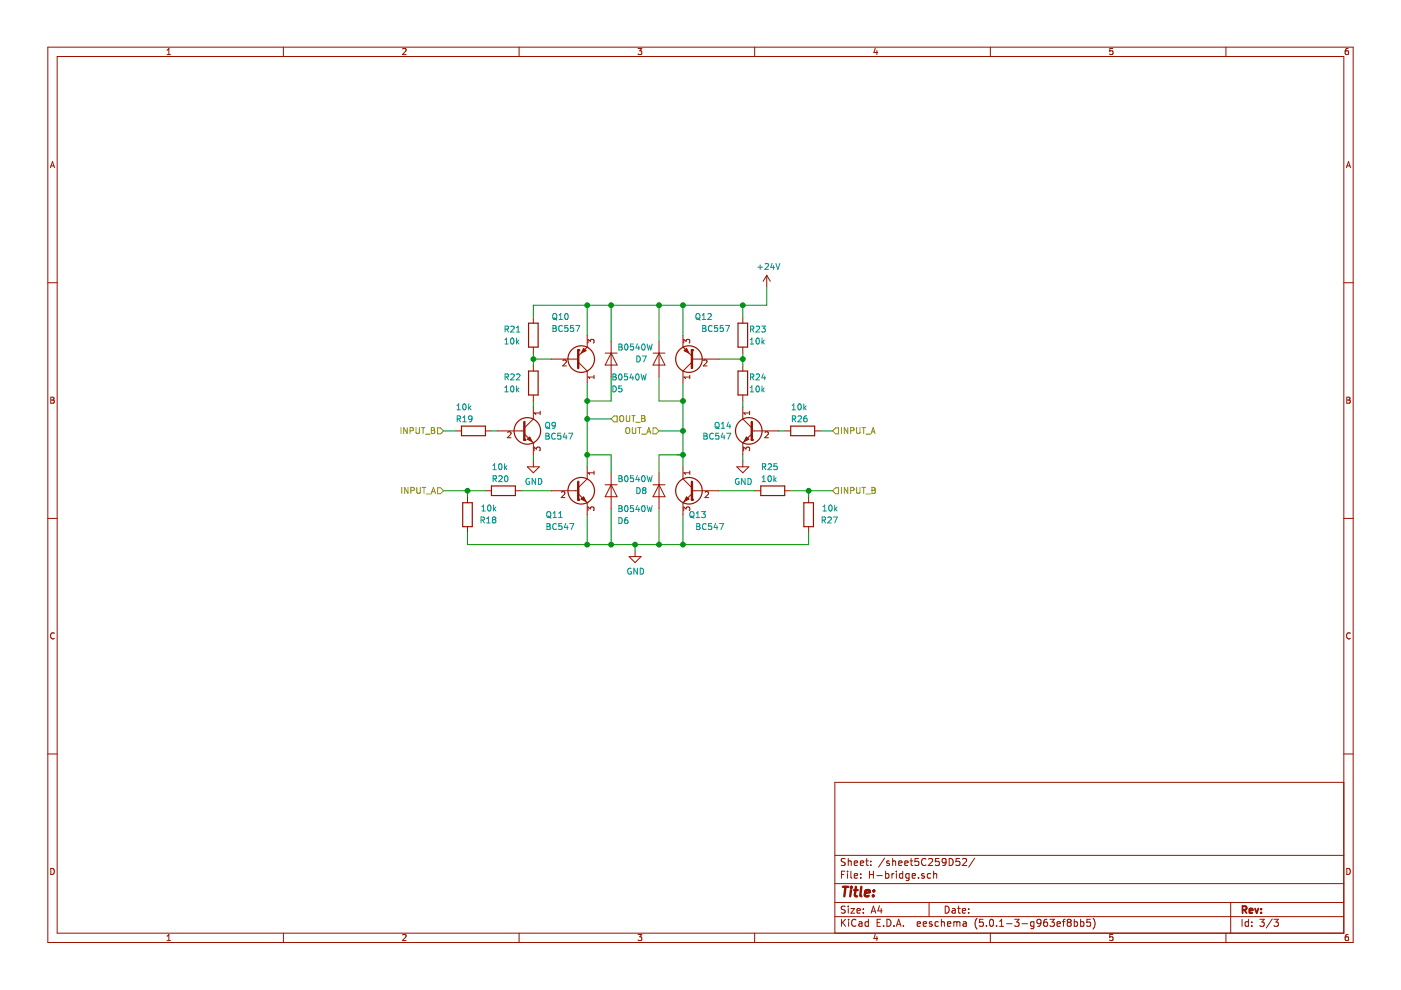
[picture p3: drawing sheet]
<svg xmlns="http://www.w3.org/2000/svg" width="297mm" height="210mm" viewBox="0 0 297 210" stroke-linecap="round" stroke-linejoin="round" font-family="sans-serif">
<g fill="none" stroke="#981200" stroke-width=".21">
<path d="M162.6 58.4l-.8 1.2M162.6 58.4v2.5M162.6 58.4l.7 1.2M113.1 67.3v1.2M113.1 73.6v1.3M113.1 77.4v1.3M128.3 74.9h2.5M129.6 74.9l1.2 2.5h-2.5zM129.6 72.3v7.6M138.5 74.9h2.5M139.7 72.3v7.6M139.7 74.9l1.3 2.5h-2.5z"/>
<path d="M157.5 67.3v1.2M157.5 73.6v1.3M157.5 77.4v1.3M96.6 91.4h1.2M102.9 91.4h1.3M111.8 99h2.5l-1.2 1.2zM113.1 83.8v1.2M113.1 97.7v1.3M156.2 99h2.6l-1.3 1.2zM157.5 83.8v1.2M157.5 97.7v1.3M166.4 91.4h1.2"/>
<path d="M172.7 91.4h1.3M99.1 105.3v1.3M99.1 111.7v1.2M102.9 104.1h1.3M109.3 104.1h1.2M122 104.1h.6M122.6 104.7l1.9 1.9M124.5 106.6h.1M124.5 101.5l-1.9 1.9M128.3 102.8h2.5M129.6 100.2v7.7M129.6 102.8l1.2 2.5h-2.5z"/>
<path d="M133.4 118h2.5l-1.3 1.3zM134.6 116.7v1.3M138.5 102.8h2.5M139.7 100.2v7.7M139.7 102.8l1.3 2.5h-2.5zM160 104.1h1.3M166.4 104.1h1.2M171.4 105.3v1.3M171.4 111.7v1.2"/>
</g>
<g fill="none" stroke="#009596" stroke-width=".21">
<path d="M160.7 56.6h1M161.2 56.2v.9M162.2 56l.5-.1 .2 .3-.7 .9h.7M163.7 55.8l-.3 .9h.8M164 56.3v.8M164.5 55.9l.4 1.2 .5-1.2M107 72.9h.8M107 72l.4-.3v1.2M107.1 69.8l.6-.1v-.4l-.6-.2v1.3M107.1 79.9h.6v-.5l-.6-.1v1.3M107.4 69.8l.4 .6M107.4 79.9l.4 .7"/>
<path d="M108.3 69.3l.5-.2 .2 .4-.8 .9h.8M108.3 79.4l.5-.1 .2 .3-.8 1h.8M108.4 71.7h.2a.69 .69 0 0 1 .4 .6 .69 .69 0 0 1-.4 .6 .83 .83 0 0 1-.2-1.2zM109.5 70.4h.7M109.5 69.5l.4-.4v1.3M109.5 79.4l.5-.1 .2 .3-.8 1h.8M109.5 71.7v1.2M109.7 72.5l.3 .4M110 72.1l-.5 .5M130 79.3h.4l.2 .2-.2 .4 .3 .2-.3 .5h-.4zM130 79.9h.4M131.2 72.9h.4l.3 .3-.3 .3 .3 .3-.2 .4h-.5z"/>
<path d="M131.2 73.5h.4M131.3 79.4l.2-.1a.67 .67 0 0 1 .4 .6 .67 .67 0 0 1-.4 .7l-.4-.5zM132.5 73.1l.2-.2a.67 .67 0 0 1 .5 .7 .67 .67 0 0 1-.5 .6l-.3-.5zM133 79.3h-.6v.6l.1-.1h.5v.6l-.2 .2-.4-.2M133.9 79.2l-.3 .9h.7M134.2 79.7v.9M134.3 72.9h-.6l-.1 .6 .2-.1 .4 .1 .1 .6-.2 .1-.5-.1M134.9 79.4l.2-.1a.67 .67 0 0 1 .4 .6 .67 .67 0 0 1-.4 .7l-.3-.5zM135 75.5a.64 .64 0 0 1 .7 .6 .64 .64 0 0 1-.7 .6zM135.1 72.9l-.3 .9h.8M135.4 73.4v.8M135.9 79.3l.3 1.3 .3-1 .2 1 .3-1.3"/>
<path d="M136.2 75.5h.8l-.5 1.2M136.2 73.1l.1-.2a.67 .67 0 0 1 .5 .7 .67 .67 0 0 1-.5 .6l-.3-.5zM137.2 72.9l.3 1.3 .2-.9 .3 .9 .3-1.3M159.1 72.9h.7M159.1 72l.3-.3v1.2M159.1 69.8l.6-.1 .1-.4-.7-.2v1.3M159.1 79.9h.6l.1-.5-.7-.1v1.3M159.4 69.8l.4 .6M159.4 79.9l.4 .7M160.3 69.3l.5-.2 .2 .4-.7 .9h.7M160.3 79.4l.5-.1 .2 .3-.7 1h.7M160.4 71.8l.2-.1a.69 .69 0 0 1 .4 .6 .69 .69 0 0 1-.4 .6l-.3-.4z"/>
<path d="M161.5 69.1h.8l-.5 .5 .4 .1 .1 .5-.3 .2-.5-.1M161.6 71.7v1.2M161.7 72.5l.3 .4M161.8 79.2l-.3 .9h.8M162 72.1l-.4 .5M162.1 79.7v.9M96.9 86.9h.7M96.9 86l.3-.4v1.3M96.9 88.8h.6l.1-.5-.7-.1v1.2M97.2 88.8l.4 .6M98.1 89.4h.8M98.1 88.5l.4-.3v1.2"/>
<path d="M98.2 85.8l.2-.2a.69 .69 0 0 1 .4 .7 .69 .69 0 0 1-.4 .6l-.3-.5zM99.4 85.6v1.3M99.5 86.4l.4 .5M99.9 86.1l-.5 .4M100.1 88.7l-.3 .3-.3-.1-.1-.6 .4-.1 .3 .2-.1 .7-.2 .3h-.3M104.5 99.6h.7M104.5 98.7l.4-.4v1.3M105.8 98.4l.2-.1a.69 .69 0 0 1 .4 .7 .69 .69 0 0 1-.4 .6l-.3-.5zM107 98.3v1.3M107 82.2l.4-.4v1.3M107 83.1h.8M107.1 99.1l.4 .5"/>
<path d="M107.5 98.7l-.5 .5M108.4 81.9l.2-.1a.69 .69 0 0 1 .4 .7 .69 .69 0 0 1-.4 .6l-.3-.5zM109.5 81.8v1.3M109.7 82.6l.3 .5M110 82.3l-.5 .4M130 81.8a.64 .64 0 0 1 .7 .7 .64 .64 0 0 1-.7 .6zM131.8 81.8h-.6l-.1 .6 .5-.1 .3 .3v.3l-.3 .2-.5-.1M159.1 83.1h.7M159.1 82.2l.3-.4v1.3M160.4 81.9l.2-.1a.69 .69 0 0 1 .4 .7 .69 .69 0 0 1-.4 .6l-.3-.5zM161.6 81.8v1.3M161.7 99l.6-.1v-.5l-.6-.1v1.3"/>
<path d="M161.7 82.6l.3 .5M162 99l.4 .6M162 82.3l-.4 .4M162.8 98.4l.5-.1 .3 .4-.8 .9h.8M164.7 98.3h-.6v.6l.4-.1 .3 .3v.3l-.3 .2-.4-.1M167.9 86.9h.8M167.9 86l.4-.4v1.3M168 88.8h.6l.1-.5-.7-.1v1.2M168.3 88.8l.4 .6M169.2 88.3l.5-.1 .2 .3-.8 .9h.8M169.3 85.8l.2-.2a.69 .69 0 0 1 .4 .7 .69 .69 0 0 1-.4 .6l-.3-.5zM170.4 85.6v1.3"/>
<path d="M170.6 86.4l.3 .5M170.9 86.1l-.5 .4M171 88.2l-.4 .1-.2 .4 .1 .6 .5 .1 .1-.2-.1-.5-.3-.1-.3 .3M102 110.3l.6-.1v-.5l-.6-.1v1.3M102.2 108.3h.7M102.2 107.4l.3-.3v1.2M102.3 110.3l.4 .6M103.2 110.9h.7M103.2 110l.4-.4v1.3M103.5 107.2l.2-.1a.69 .69 0 0 1 .4 .6 .69 .69 0 0 1-.4 .6l-.3-.4zM104.5 101.5h.7v-.5l-.7-.1v1.2M104.7 110.2l-.3-.3 .3-.3h.2l.2 .3-.2 .3"/>
<path d="M104.7 110.2l-.3 .2v.4l.3 .1 .3-.1 .1-.1v-.3l-.2-.2M104.7 110.2h.2M104.7 107.1v1.2M104.8 107.9l.3 .4M104.9 101.5l.4 .6M105.1 107.5l-.4 .5M105.7 101l.5-.1 .3 .3-.8 .9h.8M107.1 101l.2-.1a.67 .67 0 0 1 .4 .6 .67 .67 0 0 1-.4 .6l-.3-.5zM112.2 101.5a.59 .59 0 0 0-.7 .6 .59 .59 0 0 0 .7 .6l.1-.5h-.3M113.6 101.4v1.3l-.8-1.3v1.3M114.2 101.4a.64 .64 0 0 1 .7 .7 .64 .64 0 0 1-.7 .6zM131.2 100.9h.4l.3 .2-.3 .4 .3 .2-.2 .4h-.5z"/>
<path d="M131.2 107.2h.4l.3 .3-.3 .3 .3 .2-.2 .5h-.5zM131.2 109.7a.64 .64 0 0 1 .7 .7 .64 .64 0 0 1-.7 .6zM131.2 101.5h.4M131.2 107.8h.4M132.5 101l.2-.1a.67 .67 0 0 1 .5 .6 .67 .67 0 0 1-.5 .6l-.3-.5zM132.5 107.3l.2-.1a.67 .67 0 0 1 .5 .6 .67 .67 0 0 1-.5 .7l-.3-.5zM133 109.7h-.2a.79 .79 0 0 0-.1 1.3h.3l.2-.5-.3-.3h-.2l-.3 .3M134.3 100.9h-.6l-.1 .6 .2-.2 .4 .1 .1 .6-.2 .1-.5-.1M134.3 107.2h-.6l-.1 .6 .2-.1 .4 .1 .1 .5-.2 .2-.5-.2M135 103.4a.64 .64 0 0 1 .7 .6 .64 .64 0 0 1-.7 .7zM135.1 107.1l-.3 .9h.8M135.1 100.8l-.3 .9h.8"/>
<path d="M135.4 101.3v.8M135.4 107.6v.9M136.2 101l.1-.1a.67 .67 0 0 1 .5 .6 .67 .67 0 0 1-.5 .6l-.3-.5zM136.2 107.3l.1-.1a.67 .67 0 0 1 .5 .6 .67 .67 0 0 1-.5 .7l-.3-.5zM136.5 104l-.3 .2v.2l.3 .3 .3-.1 .2-.2v-.2l-.3-.2M136.5 104l-.3-.3 .3-.3h.2l.3 .2-.3 .4M136.5 104h.2M137.2 107.2l.3 1.3 .2-.9 .3 .9 .3-1.3M137.2 100.9l.3 1.2 .2-.9 .3 .9 .3-1.2M156.6 101.5a.59 .59 0 0 0-.7 .6 .59 .59 0 0 0 .7 .6l.1-.5h-.3M158 101.4v1.3l-.8-1.3v1.3M158.6 101.4a.64 .64 0 0 1 .7 .7 .64 .64 0 0 1-.7 .6z"/>
<path d="M161.6 102.1h.7M161.6 101.2l.4-.3v1.2M162.9 101l.2-.1a.69 .69 0 0 1 .4 .6 .69 .69 0 0 1-.4 .6l-.3-.5zM164.1 100.9v1.2M164.2 101.6l.4 .5M164.6 101.3l-.5 .5M174.3 110.3l.6-.1 .1-.5-.7-.1v1.3M174.5 108.3h.7M174.5 107.4l.3-.3v1.2M174.6 110.3l.4 .6M175.5 109.7l.5-.1 .2 .4-.7 .9h.7M175.8 107.2l.2-.1a.69 .69 0 0 1 .4 .6 .69 .69 0 0 1-.4 .6l-.3-.4z"/>
<path d="M176.7 109.6h.8l-.5 1.3M177 107.1v1.2M177.1 107.9l.4 .4M177.5 107.5l-.5 .5M133.8 120.5a.59 .59 0 0 0-.7 .6 .59 .59 0 0 0 .7 .6l.1-.5h-.3M135.1 120.5v1.2l-.7-1.2v1.2M135.7 120.5a.64 .64 0 0 1 .8 .6 .64 .64 0 0 1-.8 .6z"/>
</g>
<g fill="none" stroke="#981200" stroke-width=".25">
<path d="M112.1 68.5h2v5.1h-2zM112.1 78.7h2v5.1h-2zM156.5 68.5h2v5.1h-2zM156.5 78.7h2v5.1h-2zM97.8 90.3h5.1v2.1h-5.1zM167.6 90.3h5.1v2.1h-5.1zM98.1 106.6h2v5.1h-2zM104.2 103h5.1v2.1h-5.1zM161.3 103h5.1v2.1h-5.1zM170.4 106.6h2.1v5.1h-2.1z"/>
<circle cx="123.2" cy="104.1" r="2.82"/>
</g>
<g fill="none" stroke="#009300" stroke-width=".21">
<path d="M113.1 74.9v2.5M113.1 76.1h3.8M124.5 64.7v6.4M129.6 64.7v7.6M129.6 79.9v5.1h-5.1M139.7 64.7v7.6M139.7 79.9v5.1h5.1M144.8 64.7v6.4M152.4 76.1h5.1M157.5 64.7v2.6M157.5 74.9v2.5M162.6 60.9v3.8h-49.5v2.6"/>
<path d="M94 91.4h2.6M104.2 91.4h1.3M113.1 85v1.3M113.1 96.4v1.3M124.5 96.4h5.1v3.8M124.5 81.2v17.8M124.5 88.8h5.1M139.7 91.4h5.1M144.8 96.4h-5.1v3.8M144.8 81.2v17.8M157.5 85v1.3M157.5 96.4v1.3"/>
<path d="M165.1 91.4h1.3M174 91.4h2.5M94 104.1h8.9M99.1 104.1v1.2M99.1 112.9v2.6h72.3v-2.6M110.5 104.1h6.4M124.5 109.1v6.4M129.6 107.9v7.6M134.6 115.5v1.2M139.7 107.9v7.6M144.8 109.1v6.4M152.4 104.1h7.6"/>
<path d="M167.6 104.1h8.9M171.4 104.1v1.2"/>
</g>
<g fill="none" stroke="#969400" stroke-width=".21">
<path d="M85 90.7v1.2M86.3 90.7v1.2l-.7-1.2v1.2M86.9 91.3h.6l.1-.5-.7-.1v1.2M88.2 90.7v1l.2 .2h.4l.1-.2v-1M89.3 90.7h.8M89.7 90.7v1.2M90.2 92h1M91.5 90.7h.4l.2 .2-.2 .4 .3 .2-.1 .4h-.6zM91.5 91.3h.4M92.8 90.7h.6l.6 .7-.6 .6h-.6zM130.2 88.2h.6v1.3h-.6l-.6-.7zM131.5 88.3l.2-.2a.44 .44 0 0 1 .5 .4v.7l-.5 .2-.2-.2z"/>
<path d="M132.8 88.1v1.1l.2 .2 .4-.1 .1-.1v-1.1M132.8 90.7h.5a.78 .78 0 0 1-.1 1.2l-.5-.2v-.6zM133.9 88.1h.8M134.1 90.7v1l.2 .2h.4l.1-.2v-1M134.3 88.1v1.3M134.8 89.5h.9M135.2 90.7h.7M135.6 90.7v1.2M136 88.1h.5l.2 .3-.2 .3 .3 .3-.1 .3-.7 .1zM136 88.7h.5M136.1 92h.9M137.1 91.9l.5-1.2 .4 1.2"/>
<path d="M137.3 91.6h.6M138.5 90.7h.6l.6 .7-.6 .6h-.6zM177.2 90.7h.6v1.3h-.6l-.7-.6zM178.4 90.7v1.2M179.7 90.7v1.2l-.7-1.2v1.2M180.4 91.3l.6-.1v-.4l-.6-.1v1.2M181.6 90.7v1l.3 .2h.2l.2-.2v-1M182.8 90.7h.7M183.1 90.7v1.2M183.6 92h1M184.7 91.9l.4-1.2 .4 1.2M184.8 91.6h.6"/>
<path d="M85.2 103.3v1.3M86.5 103.3v1.3l-.7-1.3v1.3M87.1 104h.6l.2-.2-.1-.3-.7-.2v1.3M88.4 103.3v1.1l.2 .2h.4l.1-.2v-1.1M89.5 103.3h.8M89.9 103.3v1.3M90.4 104.7h1M91.5 104.6l.4-1.3 .4 1.3M91.6 104.3h.6M92.8 103.4h.6l.6 .7-.6 .6h-.6zM176.5 104.1l.7-.7h.6v1.3h-.6zM178.4 103.3v1.3"/>
<path d="M179.7 103.3v1.3l-.7-1.3v1.3M180.4 104l.6-.1v-.4l-.6-.2v1.3M181.6 103.3v1.1l.3 .2h.2l.2-.2v-1.1M182.8 103.3h.7M183.1 103.3v1.3M183.6 104.7h1M184.9 103.3l.6 .2v.2l-.2 .3 .3 .2-.1 .4h-.6zM184.9 104h.4"/>
</g>
<path d="M122.6 102.1v3.9" fill="none" stroke="#981200" stroke-width=".51"/>
<circle cx="122.6" cy="106" r=".25" fill="#981200"/>
<path d="M123.2 105.8l.5-.5 .5 1z" fill-rule="evenodd" fill="#981200" stroke="#981200" stroke-width=".21"/>
<path d="M124.5 99v2.5M125.9 99.9v.7M116.9 104.1h5.1M119 104.4l.5-.2 .3 .4-.8 .9h.8M124.5 106.6v2.5M124.7 108.3v-.8l.5 .4 .1-.3 .4-.1 .2 .2-.1 .6M125.9 100.2h-1.2l.3 .4M144.8 106.6h.1M144.8 101.5l1.9 1.9M146.7 104.1h.6M146.7 104.7l-1.9 1.9" fill="none" stroke="#981200" stroke-width=".21"/>
<g fill="none" stroke="#009596" stroke-width=".21">
<path d="M116 111l.6 .1v.3l-.2 .2 .3 .2-.1 .4-.6 .1zM116 111.6h.4M116 108.6l.2-.1h.4a.78 .78 0 0 1-.1 1.2l-.5-.1zM116.2 109.4l.6 .5M117.3 109.7h.7M117.3 108.8l.3-.3v1.2M118 111.1a.56 .56 0 0 0-.8 .1 .56 .56 0 0 0 0 .8l.4 .3 .4-.2M118.5 109.7h.7M118.5 108.8l.3-.3v1.2M119.1 111h-.6v.6l.1-.1 .5 .1v.5l-.2 .2-.4-.2M120 111l-.3 .8h.7M120.3 111.4v.9"/>
<path d="M120.8 111h.9l-.6 1.3"/>
</g>
<circle cx="146.1" cy="104.1" r="2.82" fill="none" stroke="#981200" stroke-width=".25"/>
<path d="M146.7 102.1v3.9" fill="none" stroke="#981200" stroke-width=".51"/>
<circle cx="146.7" cy="106" r=".25" fill="#981200"/>
<path d="M145.6 105.3l.5 .5-1 .5z" fill-rule="evenodd" fill="#981200" stroke="#981200" stroke-width=".21"/>
<path d="M144.8 99v2.5M146.2 99.9v.7M157.5 93.9h.1M157.5 88.8l1.9 1.9M159.4 91.4h.6M159.4 92l-1.9 1.9M144.8 106.6v2.5M145 108.3v-.8l.5 .4 .1-.3 .4-.1 .2 .2-.1 .6M146.2 100.2h-1.2l.3 .4M147.3 104.1h5.1M149.5 104.4l.5-.2 .2 .4-.8 .9h.8" fill="none" stroke="#981200" stroke-width=".21"/>
<path d="M146.5 108.5h.4a.78 .78 0 0 1-.1 1.2l-.5-.1v-.7zM146.5 109.4l.7 .5M147.6 109.7h.7M147.6 108.8l.4-.3v1.2M147.7 111l.6 .1 .1 .3-.2 .2 .3 .2-.2 .4-.6 .1zM147.7 111.6h.5M148.8 108.5h.7l-.4 .5 .4 .1v.4l-.2 .2-.5-.1M149.7 111.1a.56 .56 0 0 0-.7 .1 .56 .56 0 0 0 0 .8l.3 .3 .4-.2M150.9 111h-.6l-.1 .6 .2-.1 .5 .1v.5l-.2 .2-.5-.2M151.7 111l-.3 .8h.8M152 111.4v.9M152.5 111h.9l-.6 1.3" fill="none" stroke="#009596" stroke-width=".21"/>
<circle cx="158.8" cy="91.4" r="2.82" fill="none" stroke="#981200" stroke-width=".25"/>
<path d="M159.4 89.5v3.8" fill="none" stroke="#981200" stroke-width=".51"/>
<circle cx="159.4" cy="93.3" r=".25" fill="#981200"/>
<path d="M158.3 92.6l.5 .5-1.1 .5z" fill-rule="evenodd" fill="#981200" stroke="#981200" stroke-width=".21"/>
<path d="M110.5 91.4h.7M111.2 92l1.9 1.9M113.1 93.9h.1M113.1 88.8l-1.9 1.9M157.5 86.3v2.5M157.5 93.9v2.5M157.7 95.6v-.8l.4 .4 .2-.3 .4-.1 .2 .2-.1 .6M158.9 87.2v.7M158.9 87.6h-1.2l.3 .3M160 91.4h5.1M162.2 91.7l.5-.2 .2 .4-.8 .9h.8" fill="none" stroke="#981200" stroke-width=".21"/>
<g fill="none" stroke="#009596" stroke-width=".21">
<path d="M149.2 91.8l.7 .2v.2l-.2 .3 .3 .2-.1 .4h-.7zM149.2 92.5h.5M151.2 92a.56 .56 0 0 0-.7 .1 .56 .56 0 0 0 0 .7l.4 .3 .3-.1M151.7 89.7l.2-.2 .4 .1a.78 .78 0 0 1-.1 1.2l-.5-.2zM151.9 90.5l.6 .4M152.4 91.8h-.6l-.1 .7 .2-.2 .5 .2v.5l-.2 .1-.5-.1M152.9 90.8h.8M152.9 89.9l.4-.4v1.3M153.2 91.8l-.3 .9h.8M153.5 92.3v.8M154.1 91.8h.8l-.5 1.3M154.4 89.5l-.3 .9h.8"/>
<path d="M154.7 90v.8"/>
</g>
<circle cx="111.8" cy="91.4" r="2.82" fill="none" stroke="#981200" stroke-width=".25"/>
<path d="M111.2 89.5v3.8" fill="none" stroke="#981200" stroke-width=".51"/>
<circle cx="111.2" cy="93.3" r=".25" fill="#981200"/>
<path d="M111.8 93.1l.5-.5 .5 1z" fill-rule="evenodd" fill="#981200" stroke="#981200" stroke-width=".21"/>
<path d="M122.6 76.8l1.9 1.9M124.5 73.6h.1M124.5 73.6l-1.9 1.9M105.5 91.4h5M107.6 91.7l.5-.2 .3 .4-.8 .9h.8M113.1 86.3v2.5M113.1 93.9v2.5M113.3 95.6v-.8l.4 .4 .2-.3 .4-.1 .2 .2-.1 .6M114.5 87.2v.7M114.5 87.6h-1.2l.3 .3" fill="none" stroke="#981200" stroke-width=".21"/>
<path d="M115.7 89.7l.3-.2a.44 .44 0 0 1 .5 .5v.6l-.5 .2-.3-.2zM115.7 91.8l.7 .2v.2l-.2 .3 .3 .2-.1 .4h-.7zM115.7 92.5h.5M115.9 90.5l.7 .4M117.7 90.1l-.2 .2h-.4l-.1-.2 .1-.4 .4-.2 .2 .3v.7l-.2 .3h-.4M117.7 92a.56 .56 0 0 0-.7 .1 .56 .56 0 0 0 0 .7l.4 .3 .3-.1M118.9 91.8h-.6l-.1 .7 .2-.2 .5 .2v.5l-.2 .1-.5-.1M119.7 91.8l-.3 .9h.8M120 92.3v.8M120.6 91.8h.8l-.5 1.3" fill="none" stroke="#009596" stroke-width=".21"/>
<circle cx="123.2" cy="76.1" r="2.82" fill="none" stroke="#981200" stroke-width=".25"/>
<path d="M122.6 74.2v3.8" fill="none" stroke="#981200" stroke-width=".51"/>
<circle cx="122.6" cy="74.2" r=".25" fill="#981200"/>
<path d="M123.7 73.9l.5 .5-1 .5z" fill-rule="evenodd" fill="#981200" stroke="#981200" stroke-width=".21"/>
<path d="M116.9 76.1h5.7M119.3 76.4l.5-.1 .3 .4-.8 .9h.8M124.5 71.1v2.5M124.5 78.7v2.5M124.7 72.7v-.8l.5 .5 .1-.4 .4-.1 .2 .3-.1 .5M125.9 79.6v.7M125.9 79.9h-1.2l.3 .4M144.8 73.6h.1M144.8 73.6l1.9 1.9M146.7 76.8l-1.9 1.9" fill="none" stroke="#981200" stroke-width=".21"/>
<path d="M117.2 69l.6 .1 .1 .3-.2 .2 .3 .2-.2 .4-.6 .1zM117.2 69.6h.5M117.3 66.6l.2-.1h.3a.78 .78 0 0 1-.1 1.2l-.4-.1zM117.4 67.4l.7 .5M118.5 67.7h.7M118.5 66.8l.4-.3v1.2M119.2 69.1a.56 .56 0 0 0-.7 .1 .56 .56 0 0 0 0 .8l.4 .3 .3-.2M119.9 66.6l.1-.1a.67 .67 0 0 1 .5 .6 .67 .67 0 0 1-.5 .6l-.3-.4zM120.4 69h-.6l-.1 .6 .2-.1 .5 .1v.5l-.2 .2-.5-.2M121.6 69h-.6l-.1 .6 .5-.1 .3 .2v.3l-.3 .3-.5-.2M122.1 69h.8l-.5 1.3" fill="none" stroke="#009596" stroke-width=".21"/>
<circle cx="146.1" cy="76.1" r="2.82" fill="none" stroke="#981200" stroke-width=".25"/>
<path d="M146.7 74.2v3.8" fill="none" stroke="#981200" stroke-width=".51"/>
<circle cx="146.7" cy="74.2" r=".25" fill="#981200"/>
<path d="M145.1 74.4l.5-.5 .5 1z" fill-rule="evenodd" fill="#981200" stroke="#981200" stroke-width=".21"/>
<g fill="none" stroke="#981200" stroke-width=".21">
<path d="M10.1 10h276.8v189.8h-276.8zM12.1 12h272.8v185.9h-272.8zM35.4 11.6h.8M35.4 10.6l.4-.3v1.3M60.1 10v2M85.4 10.4l.5-.1 .2 .3-.8 1h.8M110.1 10v2M135.3 10.3h.8l-.5 .5 .4 .1v.5l-.2 .2-.5-.2M160 10v2M185.6 10.2l-.3 .9h.8M185.9 10.7v.9M210 10v2"/>
<path d="M235.9 10.3h-.6v.6l.6-.1v.6l-.1 .2-.5-.2M259.9 10v2M285.8 10.3h-.3l-.2 .3-.1 .7 .3 .3 .4-.2-.1-.6h-.3l-.3 .2M10.7 35.6l.4-1.3 .5 1.3M10.8 35.2h.6M285.5 35.6l.4-1.3 .4 1.3M285.6 35.2h.6M10.1 59.9h2M284.9 59.9h2M144.8 71.1v2.5M144.8 78.7v2.5M145 72.7v-.8l.5 .5 .1-.4 .4-.1 .2 .3-.1 .5"/>
<path d="M146.2 79.6v.7M146.2 79.9h-1.2l.3 .4M146.7 76.1h5.7M149.2 76.4l.4-.1 .3 .4-.8 .9h.8M10.8 84.2h.4l.3 .2-.3 .4 .3 .3-.2 .4h-.5zM10.8 84.8h.4M285.6 84.2h.4l.2 .2-.2 .4 .3 .3-.2 .4h-.5zM285.6 84.8h.4M10.1 109.9h2M284.9 109.9h2M11.5 134.3a.58 .58 0 0 0-.8 .5 .58 .58 0 0 0 .8 .5M286.3 134.3a.58 .58 0 0 0-.8 .5 .58 .58 0 0 0 .8 .5"/>
<path d="M10.1 159.9h2M284.9 159.9h2M284.9 165.9h-107.9v32M10.8 184.1a.65 .65 0 0 1 .7 .7 .65 .65 0 0 1-.7 .6zM35.4 198.5l.4-.4v1.3M35.4 199.4h.8M60.1 197.9v1.9M85.4 198.2l.5-.1 .2 .4-.8 .9h.8M110.1 197.9v1.9M135.3 198.1h.8l-.5 .5 .4 .1v.6l-.2 .1-.5-.1M160 197.9v1.9M177 194.4h107.9"/>
<path d="M177 191.4h107.9M177 187.3h107.9M177 181.4h107.9M178.4 185.4h.5M178.4 194.9v1.5M178.6 195.5l.7 .9M179.1 184.7h-.7v1.5M179.2 192.2l-.6-.1-.2 .3 .1 .4 .6 .3v.4l-.2 .1-.5-.1M179.2 182.1l-.6-.1-.2 .3 .1 .4 .6 .3v.4l-.2 .1-.5-.1M179.3 194.9l-.9 .9M179.7 184.7v.2M179.7 185.2v1"/>
<path d="M179.8 182v1.5M179.8 192.1v.2M179.8 192.6v1M179.8 182.7l.3-.2 .3 .1 .1 .9M179.9 194.9v.2M179.9 195.4v1M180.4 192.6h.8l-.8 1h.8M180.4 184.7v1.3l.2 .2M181.1 185.7l.7-.1v-.3l-.5-.1-.2 .2 .1 .7h.6M181.1 183l.7-.1v-.3l-.5-.1-.2 .2 .1 .7h.6M181.5 195.1a.59 .59 0 0 0-.8 0 .59 .59 0 0 0-.1 .7 .56 .56 0 0 0 .2 .5 .56 .56 0 0 0 .7 0M181.7 193.1l.7-.1-.1-.3-.4-.1-.2 .2 .1 .7h.5"/>
<path d="M182.1 195.5h.6l.1 .9M182.4 183l.7-.1-.1-.3-.4-.1-.2 .2 .1 .7h.5M182.5 186.1v.1M182.5 185.3v.1M182.8 195.8h-.5l-.2 .3 .2 .3 .5-.1M183 192.7v.1M183 193.5v.1M183.6 182.5h.5M183.8 182v1.3l.3 .2M184.1 195.5l-.4-.1-.3 .3 .1 .6 .2 .1 .4-.1M184.1 194.9v1.5M184.3 185.4h.9"/>
<path d="M184.3 184.7v1.5M184.6 183.4v.1M184.6 182.6v.1M184.7 193.6l.5-1.5 .5 1.5M184.8 193.2h.8M185.2 184.7v1.5M185.6 198.1l-.3 .9h.8M185.9 198.6v.8M185.9 185.6h1.2M186 195.6h.5M186.5 192l-.4 1.1h1M186.7 194.9h-.7v1.5h.7"/>
<path d="M186.8 192.6v1M187.3 196.3v.1M187.5 181.9l-1.2 2M187.8 185.3l.4-.1 .3 .3-.1 .6-.2 .1-.4-.1M187.8 184.7v1.5M188 194.9a.76 .76 0 0 1 .9 .8 .76 .76 0 0 1-.9 .7zM188.6 182.6l-.4-.1-.2 .2v.3l.6 .1v.3h-.6M189.1 185.2v1M189.3 182.7l.2-.2 .3 .1 .1 .9M189.3 182v1.5M189.5 196.3v.1M189.5 185.2l-.4 .3"/>
<path d="M190.1 196.4l.4-1.5 .5 1.5M190.1 184.7v.2M190.1 185.2v1M190.2 196h.7M190.5 183l.7-.1v-.3l-.4-.1-.3 .2 .1 .7h.6M191.4 185.3l-.4-.1-.3 .3 .1 .6h.6M191.4 184.7v1.5M191.5 196.3v.1M191.8 183l.7-.1v-.3l-.5-.1-.2 .2 .1 .7h.6M192.7 185.3l-.4-.1-.3 .3 .1 .6 .2 .1 .4-.1M192.7 185.2v1.2l-.2 .3-.4-.1M193 182.5h.5"/>
<path d="M193.2 182v1.3l.3 .2M193.4 185.7l.7-.1-.1-.3-.4-.1-.2 .2 .1 .7h.5M194.5 195.9l.7-.1-.1-.3-.4-.1-.2 .2v.7h.6M194.7 182h-.7v.7h.7l.1 .2-.1 .5-.2 .1-.5-.1M194.7 186.1v.1M195.7 195.9l.7-.1v-.3l-.4-.1-.3 .2 .1 .7h.6M196 185.3l-.4-.1-.2 .2 .1 .2 .5 .2v.3h-.6M196.3 182.2a.71 .71 0 0 0-1 .5 .71 .71 0 0 0 .7 .8l.3-.1M196.9 182.2l.6-.2 .2 .4-.9 1.1h.9M197 191.4v3M197.3 185.3l-.4-.1-.3 .3 .1 .6 .2 .1 .4-.1M197.6 195.5l-.4-.1-.2 .2 .1 .2 .5 .2v.3h-.6"/>
<path d="M197.9 185.3l.3-.1 .3 .1 .1 .9M197.9 184.7v1.5M199 195.5l-.5-.1-.3 .3 .1 .6 .2 .1 .5-.1M199.1 182h-.7l-.1 .7h.7l.2 .2-.1 .5-.2 .1-.6-.1M199.6 195.5l.2-.1 .4 .1v.9M199.6 194.9v1.5M200.4 192.1a.75 .75 0 0 1 .9 .8 .75 .75 0 0 1-.9 .7zM200.6 182.7l-.3 .3-.4-.1-.1-.7 .5-.2 .3 .3-.1 .9-.2 .2-.4 .1M200.9 195.9l.7-.1-.1-.3-.4-.1-.2 .2v.7h.6M201.2 182a.75 .75 0 0 1 .9 .8 .75 .75 0 0 1-.9 .7zM201.9 192.7h.6v.9M202.2 195.5l.5-.1 .2 .2"/>
<path d="M202.2 195.4v1M202.5 193l-.5 .1-.2 .2 .2 .3 .5-.1M202.9 195.6l.2-.2 .4 .1v.9M202.9 195.6v.8M203 192.6h.6M203.2 192.1v1.3l.4 .2M203.5 182h-.8v.7h.7l.1 .2v.5l-.3 .1-.5-.1M204 193.1l.7-.1v-.3l-.5-.1-.2 .2 .1 .7h.6M204.1 182.2l.5-.2 .3 .4-.9 1.1h.9M204.2 195.5h.6l.1 .9M204.9 195.8h-.5l-.2 .3 .2 .3 .5-.1M205.4 193.5v.1"/>
<path d="M205.4 192.7v.1M206.6 181.9l-1.2 2M207.2 194.7a1.71 1.71 0 0 0 0 2.3M208.4 194.9h-.7l-.1 .7 .8-.1 .1 .3-.1 .5-.2 .1-.6-.1M209.1 196.3v.1M209.9 195.1l.4-.2a.85 .85 0 0 1-.1 1.5l-.3-.1-.1-.5zM210 197.9v1.9M211.3 196.3v.1M211.9 196.4h.9M211.9 195.3l.5-.4v1.5M213.4 195.8h1.2M215.1 194.9h1l-.5 .6 .4 .1v.7l-.2 .1-.7-.1"/>
<path d="M216.7 195.8h1.1M219.2 195.5l-.4-.1-.3 .3 .1 .6 .2 .1 .4-.1M219.2 195.4v1.2l-.3 .3-.3-.1M220.7 195.5l-.3 .3h-.3l-.3-.3 .2-.5 .4-.1 .2 .2a1.13 1.13 0 0 1-.2 1.2l-.4 .1M222 194.9l-.5 .1a1.11 1.11 0 0 0-.1 1.3l.5 .1 .2-.1v-.5l-.2-.3h-.5l-.1 .3M222.6 194.9h1l-.6 .6 .5 .1v.7l-.2 .1-.7-.1M224.1 195.9l.7-.1v-.3l-.5-.1-.2 .2 .1 .7h.6M225.3 195.4h.5M225.8 194.9l-.3 .2v1.3M226.5 195.5l-.2 .3v.5l.2 .1 .5-.1 .1-.2v-.4l-.3-.2M226.5 195.5l-.2-.2 .2-.4 .6 .2v.3l-.3 .1M226.5 195.5h.3"/>
<path d="M227.8 195.5l.4-.1 .3 .3-.1 .6-.2 .1-.4-.1M227.8 194.9v1.5M229.1 195.5l.4-.1 .3 .3-.1 .6h-.6M229.1 194.9v1.5M231.2 194.9h-.7l-.1 .7 .7-.1 .1 .8-.2 .1-.6-.1M231.7 194.7a1.71 1.71 0 0 1 0 2.3M235.9 198.1h-.6v.6h.6v.6l-.1 .1-.5-.1M259.9 197.9v1.9M260.9 191.4v6.5M263.3 194.9v1.5M264.7 195.5l-.4-.1-.3 .3 .1 .6h.6M264.7 194.9v1.5"/>
<path d="M265.4 196.3v.1M265.4 195.5v.1M267.1 194.9h.9l-.5 .6 .5 .1v.7l-.2 .1-.7-.1M269.7 194.8l-1.2 2M270.1 194.9h.9l-.5 .6 .5 .1v.7l-.2 .1-.7-.1M285.6 184.1a.65 .65 0 0 1 .7 .7 .65 .65 0 0 1-.7 .6zM285.8 198.1l-.3 .1-.2 .2-.1 .8 .3 .2 .4-.1-.1-.6-.3-.1-.3 .3"/>
</g>
<path d="M147.6 66.6l.2-.1h.4a.78 .78 0 0 1-.1 1.2l-.5-.1zM147.8 67.4l.7 .5M148.9 67.7h.7M148.9 66.8l.3-.3v1.2M149 69l.6 .1v.3l-.2 .2 .3 .2-.1 .4-.6 .1zM149 69.6h.4M150.1 66.6l.5-.1 .2 .3-.8 .9h.8M151 69.1a.56 .56 0 0 0-.8 .1 .56 .56 0 0 0 .1 .8l.3 .3 .4-.2M152.1 69h-.6v.6l.2-.1 .4 .1v.5l-.1 .2-.5-.2M153.3 69h-.6v.6l.5-.1 .2 .2v.3l-.2 .3-.5-.2M153.8 69h.9l-.6 1.3" fill="none" stroke="#009596" stroke-width=".21"/>
<g fill="#009300" stroke="#009300" stroke-width=".21">
<circle cx="113.1" cy="76.1" r=".51"/>
<circle cx="124.5" cy="64.7" r=".51"/>
<circle cx="129.6" cy="64.7" r=".51"/>
<circle cx="139.7" cy="64.7" r=".51"/>
<circle cx="144.8" cy="64.7" r=".51"/>
<circle cx="157.5" cy="76.1" r=".51"/>
<circle cx="124.5" cy="85" r=".51"/>
<circle cx="99.1" cy="104.1" r=".51"/>
<circle cx="124.5" cy="115.5" r=".51"/>
<circle cx="124.5" cy="96.4" r=".51"/>
<circle cx="129.6" cy="115.5" r=".51"/>
<circle cx="139.7" cy="115.5" r=".51"/>
<circle cx="144.8" cy="85" r=".51"/>
<circle cx="144.8" cy="96.4" r=".51"/>
<circle cx="144.8" cy="115.5" r=".51"/>
<circle cx="171.4" cy="104.1" r=".51"/>
<circle cx="157.5" cy="64.7" r=".51"/>
<circle cx="134.6" cy="115.5" r=".51"/>
<circle cx="124.5" cy="88.8" r=".51"/>
<circle cx="144.8" cy="91.4" r=".51"/>
</g>
<path d="M263.4 192.9l.8-.1 .1-.2-.1-.3-.2-.2h-.6v1.5M263.8 192.9l.5 .7M264.9 193.1l.7-.1-.1-.3-.4-.1-.2 .2v.7h.6M266.1 192.6l.3 1 .4-1M267.4 193.5v.1M267.4 192.7v.1" fill="none" stroke="#981200" stroke-width=".38"/>
<path d="M178.7 188h1.1M179.3 188l-.3 2M180.4 188.7l-.1 1.3M180.5 188v.2M180.5 188l.1 .1-.1 .1M181.1 188.7h.8M181.5 188l-.3 1.8 .1 .1 .4 .1M182.6 188l-.2 1.8 .2 .2M183.4 189.4l1-.2-.1-.4-.5-.1-.3 .3-.1 .9h.8M185.2 189.9l-.1 .1M185.3 188.8l.1 .1-.1 .1M185.3 188.8v.2" fill="none" stroke="#981200" stroke-width=".51"/>
</svg>
